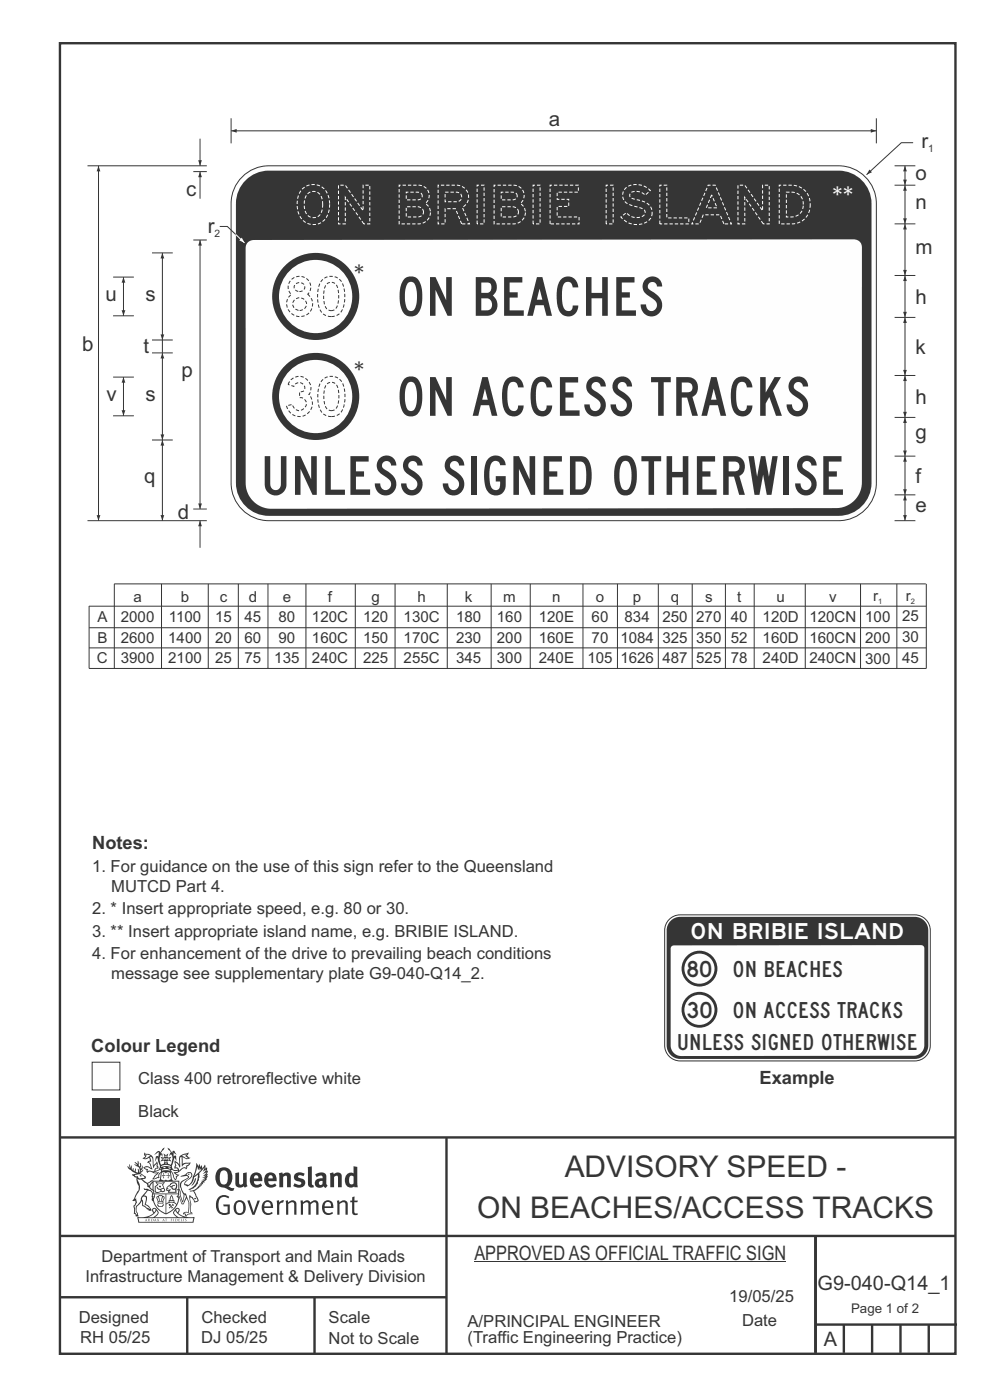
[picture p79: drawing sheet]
<svg xmlns="http://www.w3.org/2000/svg" width="210mm" height="297mm" viewBox="0 0 210 297" stroke-linecap="round" stroke-linejoin="round" font-family="sans-serif">
<defs><g id="words">
<text font-size="11.4" fill="#fefefe" x="62.2" y="47.5">ON BRIBIE ISLAND</text>
<g font-size="11.4" fill="#373435">
<text x="84" y="67">ON BEACHES</text>
<text x="84" y="88.2">ON ACCESS TRACKS</text>
<text x="55.2" y="105">UNLESS SIGNED OTHERWISE</text>
</g>
<g font-size="8.2" fill="#373435">
<text x="60.8" y="67">80</text>
<text x="60.7" y="88.2">30</text>
</g>
<g font-size="6.3" fill="#373435">
<text x="119.8" y="249.8">ADVISORY SPEED -</text>
<text x="101.2" y="258.3">ON BEACHES/ACCESS TRACKS</text>
</g>
<text font-size="5.4" fill="#fefefe" x="176.5" y="43.4">**</text>
<g font-size="5.4" fill="#373435">
<text x="75.1" y="60.1">*</text>
<text x="75.1" y="80.7">*</text>
</g>
<text font-size="4.7" fill="#fefefe" x="146.4" y="199.1">ON BRIBIE ISLAND</text>
<g font-size="4.7" fill="#373435">
<text x="155.4" y="207.2">ON BEACHES</text>
<text x="155.4" y="215.9">ON ACCESS TRACKS</text>
<text x="143.5" y="222.8">UNLESS SIGNED OTHERWISE</text>
</g>
<g font-size="4.3" fill="#373435">
<text x="116.4" y="26.7">a</text>
<text x="195.4" y="31.4">r</text>
<text x="39.5" y="41.5">c</text>
<text x="194.2" y="38.2">o</text>
<text x="194.2" y="44.4">n</text>
<text x="44.1" y="49.4">r</text>
<text x="194.2" y="54">m</text>
<text x="22.4" y="63.8">u</text>
<text x="30.9" y="63.8">s</text>
<text x="194.2" y="64.5">h</text>
<text x="17.4" y="74.4">b</text>
<text x="30.4" y="74.9">t</text>
<text x="194.2" y="75.1">k</text>
<text x="38.5" y="80">p</text>
<text x="22.6" y="85">v</text>
<text x="30.9" y="85.1">s</text>
<text x="194.2" y="85.7">h</text>
<text x="194.2" y="93.2">g</text>
<text x="30.6" y="102.4">q</text>
<text x="194.2" y="102.5">f</text>
<text x="37.7" y="110.1">d</text>
<text x="194.2" y="108.7">e</text>
</g>
<g font-size="4.2" fill="#373435">
<text x="100.6" y="267.2">APPROVED AS OFFICIAL TRAFFIC SIGN</text>
<text x="173.4" y="273.7">G9-040-Q14_1</text>
<text x="174.7" y="285.5">A</text>
</g>
<g font-size="3.9" fill="#373435">
<text x="19.5" y="180.1">Notes:</text>
<text x="19.4" y="223.1">Colour Legend</text>
<text x="161.1" y="230">Example</text>
</g>
<g font-size="3.5" fill="#373435">
<text x="19.5" y="184.9">1. For guidance on the use of this sign refer to the Queensland</text>
<text x="23.6" y="189.3">MUTCD Part 4.</text>
<text x="19.5" y="194">2. * Insert appropriate speed, e.g. 80 or 30.</text>
<text x="19.5" y="198.7">3. ** Insert appropriate island name, e.g. BRIBIE ISLAND.</text>
<text x="19.5" y="203.4">4. For enhancement of the drive to prevailing beach conditions</text>
<text x="23.6" y="207.8">message see supplementary plate G9-040-Q14_2.</text>
<text x="29.3" y="229.9">Class 400 retroreflective white</text>
<text x="29.3" y="237">Black</text>
<text x="21.5" y="267.8">Department of Transport and Main Roads</text>
<text x="18.1" y="271.9">Infrastructure Management &amp; Delivery Division</text>
<text x="16.7" y="280.6">Designed</text>
<text x="42.7" y="280.6">Checked</text>
<text x="69.7" y="280.6">Scale</text>
<text x="99.2" y="281.5">A/PRINCIPAL ENGINEER</text>
<text x="154.7" y="276.2">19/05/25</text>
<text x="157.4" y="281.2">Date</text>
<text x="17" y="284.8">RH 05/25</text>
<text x="42.7" y="284.8">DJ 05/25</text>
<text x="69.7" y="285.2">Not to Scale</text>
<text x="99.2" y="285">(Traffic Engineering Practice)</text>
</g>
<g font-size="3.4" fill="#373435">
<text x="145.8" y="207.2">80</text>
<text x="145.8" y="215.9">30</text>
</g>
<g font-size="3.2" fill="#373435">
<text x="28.3" y="127.7">a</text>
<text x="38.4" y="127.7">b</text>
<text x="46.6" y="127.7">c</text>
<text x="52.8" y="127.7">d</text>
<text x="60" y="127.7">e</text>
<text x="69.6" y="127.7">f</text>
<text x="78.8" y="127.7">g</text>
<text x="88.6" y="127.7">h</text>
<text x="98.6" y="127.7">k</text>
<text x="106.7" y="127.7">m</text>
<text x="117.1" y="127.7">n</text>
<text x="126.4" y="127.7">o</text>
<text x="134.3" y="127.7">p</text>
<text x="142.3" y="127.7">q</text>
<text x="149.5" y="127.7">s</text>
<text x="156.3" y="127.7">t</text>
<text x="164.7" y="127.7">u</text>
<text x="175.9" y="127.7">v</text>
<text x="183.5" y="131.9">100</text>
<text x="185.2" y="127.4">r</text>
<text x="191.4" y="131.8">25</text>
<text x="192.2" y="127.4">r</text>
<text x="20.6" y="132">A</text>
<text x="20.6" y="136.3">B</text>
<text x="25.6" y="132">2000</text>
<text x="25.6" y="136.3">2600</text>
<text x="35.7" y="136.3">1400</text>
<text x="35.8" y="132">1100</text>
<text x="45.6" y="132">15</text>
<text x="45.6" y="136.3">20</text>
<text x="51.9" y="132">45</text>
<text x="51.9" y="136.3">60</text>
<text x="59.1" y="132">80</text>
<text x="59.1" y="136.3">90</text>
<text x="66.2" y="132">120C</text>
<text x="66.2" y="136.3">160C</text>
<text x="77" y="132">120</text>
<text x="77" y="136.3">150</text>
<text x="85.6" y="132">130C</text>
<text x="85.6" y="136.3">170C</text>
<text x="96.8" y="132">180</text>
<text x="96.8" y="136.3">230</text>
<text x="105.4" y="132">160</text>
<text x="105.4" y="136.3">200</text>
<text x="114.3" y="132">120E</text>
<text x="114.3" y="136.3">160E</text>
<text x="125.5" y="132">60</text>
<text x="125.5" y="136.3">70</text>
<text x="131.6" y="136.3">1084</text>
<text x="132.5" y="132">834</text>
<text x="140.5" y="132">250</text>
<text x="140.5" y="136.3">325</text>
<text x="147.7" y="132">270</text>
<text x="147.7" y="136.3">350</text>
<text x="155" y="132">40</text>
<text x="155" y="136.3">52</text>
<text x="161.8" y="132">120D</text>
<text x="161.8" y="136.3">160D</text>
<text x="171.7" y="132">120CN</text>
<text x="171.7" y="136.3">160CN</text>
<text x="183.5" y="136.4">200</text>
<text x="191.4" y="136.3">30</text>
<text x="20.6" y="140.6">C</text>
<text x="25.6" y="140.6">3900</text>
<text x="35.7" y="140.6">2100</text>
<text x="45.6" y="140.6">25</text>
<text x="51.9" y="140.6">75</text>
<text x="58.2" y="140.6">135</text>
<text x="66.2" y="140.6">240C</text>
<text x="77" y="140.6">225</text>
<text x="85.6" y="140.6">255C</text>
<text x="96.8" y="140.6">345</text>
<text x="105.4" y="140.6">300</text>
<text x="114.3" y="140.6">240E</text>
<text x="124.6" y="140.6">105</text>
<text x="131.6" y="140.6">1626</text>
<text x="140.5" y="140.6">487</text>
<text x="147.7" y="140.6">525</text>
<text x="155" y="140.6">78</text>
<text x="161.8" y="140.6">240D</text>
<text x="171.7" y="140.6">240CN</text>
<text x="183.5" y="140.8">300</text>
<text x="191.4" y="140.7">45</text>
</g>
<text font-size="2.8" fill="#373435" x="180.5" y="278.6">Page 1 of 2</text>
<g font-size="2.2" fill="#373435">
<text x="196.9" y="32.3">1</text>
<text x="45.5" y="50.3">2</text>
</g>
<g font-size="1.6" fill="#373435">
<text x="186.3" y="128.1">1</text>
<text x="193.2" y="128">2</text>
</g>
</g></defs>
<path d="M12.7 9.2h190v278h-190z" fill="none" stroke="#373435" stroke-width=".51"/>
<path d="M19.5 232.8h5.9v5.9h-5.9z" fill-rule="evenodd" fill="#373435"/>
<path d="M19.5 225.3h5.9v5.9h-5.9z" fill-rule="evenodd" fill="#fefefe" stroke="#373435" stroke-width=".21"/>
<path d="M12.7 241.3h190M94.7 241.4v45.8M12.7 275.2h82M12.7 262.2h190.1M39.7 275.2v12M66.7 275.2v12M173 262.1v24.8M173 281h30M179 281v6M185 281v6M191 281v6M197 281v6" fill="none" stroke="#373435" stroke-width=".51"/>
<path d="M100.6 267.7h66.2" fill="none" stroke="#373435" stroke-width=".21"/>
<g fill="#373435">
<path d="M47 248.4a2.55 2.55 0 0 0 0 2.7l.3 .2a.81 .81 0 0 0 1-1v-.5a1.04 1.04 0 0 0-1.1-1.5zM46.3 248.1a1.82 1.82 0 0 1 2.1-.3 1.82 1.82 0 0 1 .9 1.9 2.29 2.29 0 0 1-.8 2l.7 .3h.5l-.2 .6a2.87 2.87 0 0 1-2-.7 2.12 2.12 0 0 1-1.7-3.1z" fill-rule="evenodd"/>
<path d="M49.9 248.8l.8-.1v2a.46 .46 0 0 0 .2 .6 .46 .46 0 0 0 .7-.3v-2.1l.7-.2v2.3l.2 .6-.6 .3-.2-.3a1.02 1.02 0 0 1-1.2 .3 1.02 1.02 0 0 1-.6-1.1z" fill-rule="evenodd"/>
<path d="M54 249.5l-.1 .5h.9a.49 .49 0 0 0-.2-.6 .49 .49 0 0 0-.6 .1zM53.4 249.1a1.34 1.34 0 0 1 1.6-.2 1.34 1.34 0 0 1 .6 1.5v.2h-1.7a.77 .77 0 0 0 .5 .8 .77 .77 0 0 0 .9-.4l.3 .5a1.59 1.59 0 0 1-2.1 .1 1.59 1.59 0 0 1-.4-2z" fill-rule="evenodd"/>
<path d="M57 249.5l-.1 .5h.9a.49 .49 0 0 0-.2-.6 .49 .49 0 0 0-.6 .1zM56.4 249.1a1.34 1.34 0 0 1 1.6-.2 1.34 1.34 0 0 1 .7 1.5v.2h-1.8a.77 .77 0 0 0 .5 .8 .77 .77 0 0 0 .9-.4l.3 .5a1.59 1.59 0 0 1-2 .1 1.59 1.59 0 0 1-.5-2z" fill-rule="evenodd"/>
<path d="M59.1 248.9l.8-.2 .1 .4a.95 .95 0 0 1 1-.4 .95 .95 0 0 1 .7 .9v2.2h-.8v-2.2a.46 .46 0 0 0-.8 .1v2.1h-.8z" fill-rule="evenodd"/>
<path d="M62.5 249.1a1.75 1.75 0 0 1 2.1-.1l-.2 .5-.6-.2a.43 .43 0 0 0-.6 .3l.4 .3a1.04 1.04 0 0 1 1.2 1.1 1.04 1.04 0 0 1-1.4 .9l-1.2-.3 .3-.6 1 .3 .4-.3a.88 .88 0 0 0-1-.5l-.4-.3-.1-.3z" fill-rule="evenodd"/>
<path d="M65.3 247.6l.8-.2 .1 3.8 .3 .2 .1 .4a.88 .88 0 0 1-1 0 .88 .88 0 0 1-.3-1z" fill-rule="evenodd"/>
<path d="M67.8 250.6a.43 .43 0 0 0-.1 .7 .43 .43 0 0 0 .7-.1v-.7zM66.8 249.1a1.7 1.7 0 0 1 2.4 .1v1.9l.3 .4-.4 .5-.5-.4a1.03 1.03 0 0 1-1.7-.1 1.03 1.03 0 0 1 .8-1.5l.7-.1v-.3a.8 .8 0 0 0-1.2 .1z" fill-rule="evenodd"/>
<path d="M69.9 248.9l.8-.2 .1 .4a.95 .95 0 0 1 1-.4 .95 .95 0 0 1 .7 .9v2.2h-.8v-2.2a.46 .46 0 0 0-.8 .1v2.1h-.8z" fill-rule="evenodd"/>
<path d="M74.3 249.4a1.48 1.48 0 0 0 0 1.8h.5l.2-.2v-1.4l-.3-.2zM75 247.4l.8 .1 .1 4.3h-.7l-.1-.1a1.26 1.26 0 0 1-1.4 0 1.26 1.26 0 0 1-.6-1.3 1.29 1.29 0 0 1 .5-1.4 1.29 1.29 0 0 1 1.4-.1z" fill-rule="evenodd"/>
<path d="M46.4 253.9a1.72 1.72 0 0 1 2.2 0l-.2 .3a1.24 1.24 0 0 0-1.4-.2 1.24 1.24 0 0 0-.7 1.4 1.49 1.49 0 0 0 1.3 1.9l.7-.1v-1.3h-.9l-.1-.4h1.4v1.9a1.93 1.93 0 0 1-2.2 0 1.93 1.93 0 0 1-.7-2.2l.2-.8z" fill-rule="evenodd"/>
<path d="M50.4 255.1a1.65 1.65 0 0 0 .2 2.2 .99 .99 0 0 0 1-1.4 .78 .78 0 0 0-.4-.8 .78 .78 0 0 0-.8 0zM50 254.9a1.33 1.33 0 0 1 1.6-.1 1.33 1.33 0 0 1 .5 1.4 1.31 1.31 0 0 1-1.3 1.5 1.31 1.31 0 0 1-1.3-1.5l.1-.6z" fill-rule="evenodd"/>
<path d="M52.5 254.7l.4-.1 .9 2.6 .8-2.5h.5l-1.1 3h-.5z" fill-rule="evenodd"/>
<path d="M56.2 255.2l-.1 .7h1.3a.7 .7 0 0 0-.3-.8 .7 .7 0 0 0-.9 .1zM55.9 255a1.22 1.22 0 0 1 1.5-.2 1.22 1.22 0 0 1 .5 1.5h-1.8a.93 .93 0 0 0 .4 1 .93 .93 0 0 0 1.2-.2l.1 .3a1.43 1.43 0 0 1-1.7 .1 1.43 1.43 0 0 1-.6-1.7z" fill-rule="evenodd"/>
<path d="M58.7 254.7l.4-.1 .1 .5 .4-.4 .6-.1-.2 .5a.66 .66 0 0 0-.8 .7v1.9h-.4z" fill-rule="evenodd"/>
<path d="M60.6 254.7l.4-.1 .1 .5a.94 .94 0 0 1 1-.5 .94 .94 0 0 1 .8 .8v2.3h-.5l-.1-2.6a.81 .81 0 0 0-1.2 .3v2.3h-.4z" fill-rule="evenodd"/>
<path d="M63.7 254.7l.5-.1 .1 .4 .4-.3a.78 .78 0 0 1 1.1 .4 .9 .9 0 0 1 1-.5 .9 .9 0 0 1 .8 .8v2.3h-.5l-.1-2.5a.67 .67 0 0 0-1.1 .3v2.2h-.5v-2.4l-.4-.3-.7 .4v2.3h-.5z" fill-rule="evenodd"/>
<path d="M69 255.2l-.2 .7h1.4a.7 .7 0 0 0-.3-.8 .7 .7 0 0 0-.9 .1zM68.7 255a1.22 1.22 0 0 1 1.5-.2 1.22 1.22 0 0 1 .5 1.5h-1.9a.93 .93 0 0 0 .5 1 .93 .93 0 0 0 1.2-.2l.1 .3a1.44 1.44 0 0 1-1.7 .1 1.44 1.44 0 0 1-.6-1.7z" fill-rule="evenodd"/>
<path d="M71.4 254.7l.5-.1 .1 .5a.94 .94 0 0 1 1-.5 .94 .94 0 0 1 .8 .8v2.3h-.5l-.1-2.6a.81 .81 0 0 0-1.2 .3v2.3h-.4z" fill-rule="evenodd"/>
<path d="M74.7 253.9l.5-.1v.9h.7l-.1 .3h-.7l.1 2.2 .1 .2 .5-.1 .1 .3a.75 .75 0 0 1-1.2-.5v-2.1h-.4v-.3h.4z" fill-rule="evenodd"/>
<path d="M30.8 244.9l1.1 .3-.9 .5h-.4l.5-.5zM31.8 245.4h.2a2.44 2.44 0 0 1 .4 1.9l.1 .5 .7-1-.1 .6 .3 .3a.57 .57 0 0 0-.6 .7l-1-.1-.5 .2 .2-.5-.8-.3 .6-.1 1 .5 .1-.1-.6-1.3-.2-.2 .5-.1zM30.7 244.4l-.2 .5 .3 .3-.6 .5a1.04 1.04 0 0 0 1.4-.2l.2 .7-.4 .1-.2 .4a.94 .94 0 0 1 .9 1.1l-.2-.1a1.16 1.16 0 0 0-1.5-.1l.3 .4 .4 .2 .1 .5 .2 .1 .1-.2a.94 .94 0 0 1 1.1 .2l.8 .1-1.2 1.2a1.13 1.13 0 0 0 1.2-.2l.4-.1-.1-.4 .5-.8a.83 .83 0 0 0-.6 1.1l-.3-.1-.7 .4 1.1-1.4-.5 .1-.5-.1 1.3-.5-.1-.1-.9 .4v-.4l.2-.1 .3 .1 .1-.3-.2-.4v-.6l-.2-.4-.6 1v-.7a1.42 1.42 0 0 0-1.7-1.9z" fill-rule="evenodd"/>
<path d="M38.5 245.2l.5-.2 .7-.2-.6 .4 .8 .5h-.3zM38.3 245.5l.2-.1 .1 2a1.69 1.69 0 0 1 1.6-.6l-.8 .5 .1 .5a1.1 1.1 0 0 0-1.5 .6l-.1-.5-.2-.2h-.5l.2-.4-.2-.7a1.42 1.42 0 0 1 .8 1.1l.2-.1zM37.1 246.2l.1 1-.2 .3v.4h.6l.1 .2a.96 .96 0 0 1-1.1-.1l-.1 .1a1.06 1.06 0 0 0 1.3 .2v.1a.72 .72 0 0 1-1 .2l.3 .5 .6 .2-.4 .1-.1 .7-.3-.3-.3-1.1-.4-.4 .4 .8a1.54 1.54 0 0 0 .7 1.3l.1-.3a.58 .58 0 0 1 .5-.8l.1-.2-.3 .1-.4-.3 .9-.5a.93 .93 0 0 1 1.1-.5l.1 .1 .2-.1 .1-.5a.99 .99 0 0 0 .7-.8l-1.3 .1-.3 .2-.1-1.4 .9 .4 .9-.3h-.4l-.5-.4 .4-.7-.6 .2a1.46 1.46 0 0 0-1.4 2.1v.3l-.2-.4z" fill-rule="evenodd"/>
<path d="M35.6 248.9l.2 .1-.1 .3 .4 .1h-.4v.6l-.1-.6-.3-.1h.3z" fill-rule="evenodd"/>
<path d="M34.6 248.9l.2 .1v.3h.3l-.3 .1-.1 .6v-.6h-.4l.4-.1z" fill-rule="evenodd"/>
<path d="M34.3 248.8a.57 .57 0 0 1 .9 .2 .57 .57 0 0 1 .9-.2l.2 1.4h-.2a.57 .57 0 0 1-.9 0 .69 .69 0 0 1-1.1 0zM34.2 248.1l-.3 2.1-.2 .4h2.9l-.1-.4-.3-2.1h-.2v.2l-.8-.1-.9 .1 .1-.2z" fill-rule="evenodd"/>
<path d="M34.2 252.4a.3 .3 0 0 0 .6 0 .3 .3 0 0 0-.6 0zM33.3 250.9l.3 .3-.3 .4a.79 .79 0 0 0 0 1.3l.8-.3-.1-.2a.55 .55 0 0 1-.7-.6l.1-.1 .1 .3 .4 .2 .8-.2-.4-.7 .4-.4-.7 .2zM33 250.7l1.1 .2 .9-.2-.4 .6 .4 1.2a.56 .56 0 0 1-.8 .3l-.2 .1a.73 .73 0 0 1-.9 .1 .73 .73 0 0 1-.3-1v-.4l.5-.4z" fill-rule="evenodd"/>
<path d="M35.6 251.8l.7-.4a.58 .58 0 0 1 1-.1 .58 .58 0 0 1-.5 .9l-.2-.3a.43 .43 0 0 1 .6-.4 .57 .57 0 0 0-.8 .1h-.2l-.3 .1 .4 .2a.55 .55 0 0 0 .9 .4v.5h-1.3l.3-.4-.1-.2-.6 .2 .2-.3-.2-.1zM35.4 251.8l-.1 .2a.39 .39 0 0 0 .2 .6l.3-.1-.2 .5h1.9l-.1-.8a.86 .86 0 0 0-.1-1.3 .86 .86 0 0 0-1.3 .4z" fill-rule="evenodd"/>
<path d="M36 254.8h.8v.2h-.8zM36.4 253.7l.2 .9h-.4zM36.4 253.5l-.3 .5-.1 .6h-.2v.4l-.7 .4 .1 .1a1.48 1.48 0 0 1 2.2 .1l.2-.1-.6-.5v-.4h-.2l-.1-.6z" fill-rule="evenodd"/>
<path d="M35.8 255.4h.4l.1 .4 .3-.2-.2-.2a.38 .38 0 0 1 .5 .5l-.2-.2-.3 .2 .3 .2-.3 .3-.1-.4-.4 .3-.1-.1 .4-.3-.2-.2-.1 .2z" fill-rule="evenodd"/>
<path d="M34.5 254h.2v.2l-.2 .6h-.2zM33.6 255.3h.9v.2a.55 .55 0 0 1-.8 .3v-.1l-.2-.1zM33.4 254h.2l.2 .8h-.2zM33.6 255l.8-.1 .1 .2h-.8zM33.8 253.7h.5l-.2 1.1h-.1zM33.3 253.8l-.1 .3 .3 1.1a.48 .48 0 0 0-.1 .5 .48 .48 0 0 0 .5 .3h.5a.49 .49 0 0 0 .2-.8l.3-1.1-.1-.3a1.42 1.42 0 0 0-1.5 0z" fill-rule="evenodd"/>
<path d="M33.6 251.5l.5 .1 .1 .3-.4-.1z" fill-rule="evenodd"/>
<path d="M41.3 250l.3-.1-.2 .8-.6 .8h-.2l.5-.7z" fill-rule="evenodd"/>
<path d="M39.7 249l.3-.2 .5 .2a.88 .88 0 0 1-.6 1.1 1.22 1.22 0 0 0-.8 1.3l.5 .2a.72 .72 0 0 0 .9-.4l.5-.8 .2-.7 .8-.5v.2a2.85 2.85 0 0 1-2 2.9l.1 .1a2.13 2.13 0 0 0 1.9-1.5l-.1-.3a2.01 2.01 0 0 0 .3-1.7l1.2-1.3-.4 1 .7-.5-.7 1 .8-.4-.8 .8 .7-.2-.9 .6 .8-.1-.8 .4h.7l-.8 .3 .3 .2h-.4l.2 .3h-.4l.2 .3h-.4l.1 .2h-.1a2.16 2.16 0 0 1-2 1.1l.1 .2 .4-.1a.76 .76 0 0 1 .7 .8l.5 1.2-.6 .1a1.45 1.45 0 0 0-1.2-1.2l.3 1.7-.1 1.9 .4 .2a1.07 1.07 0 0 0-1.2 .5v-.3l-.5-.2a.87 .87 0 0 1 1-.1l.1-.8a4.4 4.4 0 0 0-.6-3l-.1-.3h-.2a2.16 2.16 0 0 1-.7-2.2l.3-.4 1.2-.7a.55 .55 0 0 0-.4-.8zM37.8 252.4a.76 .76 0 0 1 .3 1l.6 1.6 .4-1.6 .2 .1a.61 .61 0 0 1-.1 .9l-.3 .8-.2 .1-.7-1.6-.3 .1a1.18 1.18 0 0 0 .1-1.4zM41.8 247.5l.2 .7 .3-.5v.6l.4-.5a1.9 1.9 0 0 1-1.2 1.4l-.3 .3zM38.2 249.5l1.4-.1 .2 .1v.4l-.5 .2a1.26 1.26 0 0 0-.9 1.9l.1 .7a1.84 1.84 0 0 1 .2 2l-.4-1.3a.96 .96 0 0 0-.4-1.2l-.4 .2a.78 .78 0 0 1 0 1.3l.1 .3h.4l.4 1.1a.38 .38 0 0 0 .2 .4 .38 .38 0 0 0 .4-.1l.6-1.2a2.94 2.94 0 0 1 .3 2.5v.4h-.8l-.3 .3v.3l.4-.1 .1 .4 .2 .1a1.02 1.02 0 0 1 1.3-.5l-.1-.4-.3-.1 .2-1.8-.3-1.3h.1a1.14 1.14 0 0 1 .7 1 .63 .63 0 0 0 .9-.2 .63 .63 0 0 0-.2-.9l-.6-1.3 .9-.5 .2-.4h.2v-.2h.3l-.1-.3h.4l-.1-.3 .5-.1-.2-.2 .5-.4 .1-.2h-.2l.4-.5h-.3l.3-.5-.4 .1 .4-.5v-.3l-.3 .1 .1-.6v-.2l-.4 .3-.1-.9-.5 .9-.2-.8-.2 .5-.3-.7-.1 .6-.5-.8-.1 1.4-.7 1.8a1.81 1.81 0 0 1-.9 1.5l-.6-.2a1.75 1.75 0 0 1 1.1-1.3 .75 .75 0 0 0 .1-1.2 .75 .75 0 0 0-1.2 .4z" fill-rule="evenodd"/>
<path d="M41.2 254.1h.3l.1 .2-.3 .1z" fill-rule="evenodd"/>
<path d="M29.4 258.4h11.6l-.2 .8h-11.3zM31.3 258.2l.5-.2a2.48 2.48 0 0 0 1.4-1.2l.2 .5-.5 .6-.4 .3zM32.5 256.6l.3-.2 .2 .1-.3 .6zM37.2 256.8a2.65 2.65 0 0 0 1.8 1.4h-1.1l-.5-.3-.5-.6zM37.4 256.5l.2-.1 .3 .2-.3 .5zM29.2 258.2l.1 1.2h11.7l.3-1.1-.2-.1a4.1 4.1 0 0 1-3.3-.9l.3-.4-.1-.6a1.06 1.06 0 0 0-1.3 1l.2 .4 .6 .5h-4.7l.3-.2a.84 .84 0 0 0 .6-.7 .84 .84 0 0 0-.5-.8l-.3-.2h-.5l-.1 .6 .3 .4a4.2 4.2 0 0 1-3.4 .9z" fill-rule="evenodd"/>
<path d="M31 258.7l.1 .2h-.2zM31 258.5l-.3 .5 .4-.1 .2 .1z" fill-rule="evenodd"/>
<path d="M31.3 258.5h.2v.5a.25 .25 0 0 0 .3-.2 .25 .25 0 0 0-.1-.2h.1a.29 .29 0 0 1 0 .4 .29 .29 0 0 1-.4 0 .29 .29 0 0 1 0-.4z" fill-rule="evenodd"/>
<path d="M32.2 258.6a.22 .22 0 0 1 .3 .2 .22 .22 0 0 1-.3 .2zM32 258.5v.5a.33 .33 0 0 0 .5 0 .33 .33 0 0 0 0-.4 .33 .33 0 0 0-.5-.1z" fill-rule="evenodd"/>
<path d="M32.9 258.7l.1 .2h-.2zM32.9 258.5l-.2 .5 .3-.1 .2 .1z" fill-rule="evenodd"/>
<path d="M33.3 258.5h.2v.2l.3-.2-.2 .3 .2 .2-.3-.2-.1 .2h-.1l.2-.2z" fill-rule="evenodd"/>
<path d="M34.7 258.7l.1 .2h-.2zM34.7 258.5l-.3 .5 .4-.1 .2 .1z" fill-rule="evenodd"/>
<path d="M35 258.5h.4l-.1 .1v.4h-.2l.1-.4z" fill-rule="evenodd"/>
<path d="M36.2 258.5h.3l-.2 .1v.2l.2-.1-.2 .1 .1 .2h-.2z" fill-rule="evenodd"/>
<path d="M36.7 258.5h.2v.5h-.2z" fill-rule="evenodd"/>
<path d="M37.3 258.6a.22 .22 0 0 1 .3 .2 .22 .22 0 0 1-.3 .2zM37.1 258.5v.5a.33 .33 0 0 0 .5 0 .33 .33 0 0 0 0-.4 .33 .33 0 0 0-.5-.1z" fill-rule="evenodd"/>
<path d="M37.8 258.5h.3l-.1 .1v.2l.1-.1-.1 .1v.2h.1h-.3z" fill-rule="evenodd"/>
<path d="M38.4 258.5h.2l-.1 .5h.2h-.3z" fill-rule="evenodd"/>
<path d="M38.9 258.5h.2v.5h-.2z" fill-rule="evenodd"/>
<path d="M39.3 258.6l.2-.1-.2 .1 .2 .3-.1 .1h-.1v-.1h.2z" fill-rule="evenodd"/>
<path d="M34.2 247.4a1.51 1.51 0 0 1 2 .2 2.67 2.67 0 0 0-2.1 0zM35.7 247.6l.4 .1 .1 .3-.4-.2zM34.6 247.6h.4l.2 .2h-.4zM34 247.8l.3 .2h-.3zM34.9 246.9l.3-.2 .2 .2zM34.9 245.6h.2v.4h-.2zM35 245.1l.2 .1 .2-.1-.1 .3h-.2zM35.1 246.3h.2l.1 .4-.2-.2-.2 .2zM35.3 245.6h.2v.4h-.2zM34.4 245.7h.3l.1 .3-.4 .1 .2-.2zM35.7 245.7h.3l-.2 .2 .2 .2-.4-.1zM32.7 244.9l1-.5-.1 1-.2-.2-.4 .2-.2 1 .5-.9 .2 .8a1.84 1.84 0 0 1 .3 1.8l.4 .1a2.48 2.48 0 0 1 2.2 0l.2-.2-.2-.7 .7-1.8 .4 .7-.2-1.1h-.2l-.2 .3v-.9l.6 .4-.6-.8-.3 .1-.1 .4-.5-.9-.5-.3 .2 .5 .5 .5-.4 .8 .4-.4a2.06 2.06 0 0 1 0 2.3l-.5-.2-.2-.6 .1-.1 .8 .2-.4-.5 .4-.5-.7 .2-.2-.2 .2-.7-.5 .3-.5-.3 .2 .7-.2 .2-.7-.2 .4 .5-.4 .5 .7-.2 .2 .1-.2 .6-.5 .2a2.02 2.02 0 0 1 0-2.2l.3 .5-.1-.7-.3-.1 .8-1.2-.5 .3-.4 .8-.2-.3a.8 .8 0 0 0-.8 .5z" fill-rule="evenodd"/>
<path d="M29.2 250.1l.3 .1a.61 .61 0 0 1 .8 .4l.3 .2a.8 .8 0 0 1 .6 1l.4 .1 .5 .5a1 1 0 0 1 .5 1.1l-.1 .6v-.4h-.1a.96 .96 0 0 0-.8-1.3l-.3-.2h-.6l-.1-.1-.1 .1 .1 .2h.5l-1.1 1.4-.2 .9-.4 .7a1.33 1.33 0 0 0-.5 1.8l.2 .5a1.26 1.26 0 0 1-.5-1.5l-.1-.3a1.56 1.56 0 0 0 .4-1.7l-.3 .2 .2-.6a3.2 3.2 0 0 0 .7-2.9zM30.4 253.8l.4 .1a2.06 2.06 0 0 1-.1 1.6l.7 .5 .4 .4-.6-.1-.8-.6-.1-.9a.51 .51 0 0 1 .1-1zM28.6 249.3a1.52 1.52 0 0 1 2.1 .5l-1.1 .2-.2-.1-.2-.5-.4 .1zM27.5 246.9v.9l-.3-.4h-.2a3.1 3.1 0 0 0 2 1.6l-1 .1 .5 .6 .5 .1v1.1a1.84 1.84 0 0 1-.2 2.5l-.4 .9-.4 .4 .3 .1 .4-.1 .1 .4-.2 .5-.3 .2 .1 1.7 .2-.1 .2 .6h.2h.4l-.1-.5a1.3 1.3 0 0 1-.1-1.7l.8-1 .2 1 .6 .3 .4 .5 .2-.1 .2 .3h.5a1.85 1.85 0 0 0-1.2-1.4l.1-.3a1.39 1.39 0 0 0 0-1.4l-.5-.1 .5-.6a.66 .66 0 0 1 .9-.3 .66 .66 0 0 1 .3 .9l-.1 .4 .2-.1v.1l-.1 .4 .1 .5 .2-.3a2.24 2.24 0 0 0 .1-2.2 .73 .73 0 0 1-.7-.7 .73 .73 0 0 1 .6-.7v-.3a.94 .94 0 0 0-.9 .9 .48 .48 0 0 1-.1-.6 .48 .48 0 0 1 .5-.3l.5-.2a.51 .51 0 0 0-.8 .2l-.5 .2-1-.8 .6-.1 .1-.4-1.1-.7 .5-.5v-.3l-.5 .4 .1-.2a.69 .69 0 0 0 .2-1.1v.5l-.2 .3v-1.1l-.3-.2 .1 .5-.1 .3-.4-1.3v.7l-.7-.4 .6 .7-.6-.2 .2 .3a1 1 0 0 1 .8 1.4l-.2-.8v.8l-.5-.1-.1-.8-.2 .7-.2-.2v-.5l-.2 .4-.2-.3 .1-.7-.2 .6z" fill-rule="evenodd"/>
<path d="M29.5 249.4l.3-.2 .3 .3z" fill-rule="evenodd"/>
<path d="M32.4 250.5h5.6v2l-.2-.1v-1.7h-5.2v2.5h5.2v-.8l.1 .2-.1 1.1v-.4h-2.5v4.1a4.1 4.1 0 0 0 2.6-3.6l.1-.1a4 4 0 0 1-2.8 3.9 4.2 4.2 0 0 1-2.8-4.7l.1 1.2 .1-.1a3.8 3.8 0 0 0 2.5 3.4v-4.1h-2.5l-.2-.8z" fill-rule="evenodd"/>
<circle cx="40" cy="249.1" r=".17"/>
</g>
<path d="M141.9 195a3.3 3.3 0 0 1 2.4-.9h49.7a3.3 3.3 0 0 1 3.3 3.3v24.4a3.3 3.3 0 0 1-3.3 3.3h-49.7a3.3 3.3 0 0 1-3.3-3.3v-24.4a3.3 3.3 0 0 1 .9-2.4z" fill-rule="evenodd" fill="#fefefe" stroke="#373435" stroke-width=".21"/>
<path d="M142 195.6a2.87 2.87 0 0 1 2.3-1.1h49.7a2.88 2.88 0 0 1 2.9 2.9v24.4a2.88 2.88 0 0 1-2.9 2.8h-49.7a2.88 2.88 0 0 1-2.9-2.8v-24.4l.1-.7z" fill-rule="evenodd" fill="#373435"/>
<path d="M142.8 195.9l.9-.5 .6-.1h49.7a2.03 2.03 0 0 1 2 2.1v24.4a2.03 2.03 0 0 1-2 2h-49.7a2.03 2.03 0 0 1-2.1-2v-24.4l.1-.6z" fill-rule="evenodd" fill="#373435" stroke="#373435" stroke-width=".21"/>
<path d="M142.4 200.8l.6-.3h52.6l.3 .3 .2 .4v20.5a2.26 2.26 0 0 1-2.3 2.3h-49.3a2.26 2.26 0 0 1-2.3-2.2v-20.5z" fill-rule="evenodd" fill="#fefefe"/>
<g fill="#373435">
<path d="M144.6 205.5a3.8 3.8 0 0 0 7.6 0 3.8 3.8 0 0 0-7.6 0zM145.2 205.5a3.2 3.2 0 0 0 6.4 0 3.2 3.2 0 0 0-6.4 0z" fill-rule="evenodd"/>
<path d="M144.6 214.2a3.8 3.8 0 0 0 7.6 0 3.8 3.8 0 0 0-7.6 0zM145.2 214.2a3.2 3.2 0 0 0 6.4 0 3.2 3.2 0 0 0-6.4 0z" fill-rule="evenodd"/>
</g>
<g fill="none" stroke="#373435" stroke-width=".21">
<path d="M18.9 137.4h177.6M18.9 128.6h177.6M18.9 133.2h177.6M34.3 123.9v17.9M44.2 123.9v17.9M50.6 123.9v17.9M56.8 123.9v17.9M64.9 123.9v17.9M75.4 123.9v17.9M83.8 123.9v17.9M94.9 123.9v17.9M104.2 123.9v17.9"/>
<path d="M112.5 123.9v17.9M123.6 123.9v17.9M131 123.9v17.9M139.6 123.9v17.9M146.8 123.9v17.9M153.9 123.9v17.9M160 123.9v17.9M170.8 123.9v17.9M182.5 123.9v17.9M190.2 123.9v17.9M196.4 123.9h-172.2v17.9M196.5 123.9v17.9h-177.6v-13.3"/>
</g>
<path d="M51.4 37.5a8 8 0 0 1 5.6-2.3h120.9a8 8 0 0 1 8 8v59.3a8 8 0 0 1-8 8h-120.9a8 8 0 0 1-8-8v-59.3a8 8 0 0 1 2.4-5.7z" fill-rule="evenodd" fill="#fefefe" stroke="#373435" stroke-width=".21"/>
<path d="M52.4 37.9a6.9 6.9 0 0 1 4.6-1.7h120.9a7 7 0 0 1 7 7v59.3a7 7 0 0 1-7 6.9h-120.9a7 7 0 0 1-7-6.9v-59.3a7 7 0 0 1 2.4-5.3z" fill-rule="evenodd" fill="#373435"/>
<path d="M53.3 40a4.9 4.9 0 0 1 3.7-1.8h120.9a4.9 4.9 0 0 1 4.9 5v59.3a4.9 4.9 0 0 1-4.9 4.9h-120.9a4.9 4.9 0 0 1-4.9-4.9v-59.3a4.9 4.9 0 0 1 1.2-3.2z" fill-rule="evenodd" fill="#373435" stroke="#373435" stroke-width=".21"/>
<path d="M49 27.8h136.9" fill="none" stroke="#373435" stroke-width=".21"/>
<g fill="#373435">
<path d="M184.7 27.4l1.2 .4-1.2 .3z"/>
<path d="M49 27.8l1.2-.4v.7z"/>
</g>
<path d="M52.5 51.4l.7-.4 .7-.1 127.1-.1 .8 .1 .7 .6 .3 1v49.8a5.5 5.5 0 0 1-5.5 5.5l-119.7 .1a5.5 5.5 0 0 1-5.5-5.5v-49.8l.1-.6z" fill-rule="evenodd" fill="#fefefe"/>
<path d="M185.9 25.1v5.3M193.7 30.3h-2.5l-7.4 6.8" fill="none" stroke="#373435" stroke-width=".21"/>
<path d="M184.4 36l.5 .5-1.1 .6z" fill="#373435"/>
<path d="M192 105v5.5" fill="none" stroke="#373435" stroke-width=".21"/>
<g fill="#373435">
<path d="M192 105l.3 1.2h-.7z"/>
<path d="M191.6 109.3h.7l-.3 1.2z"/>
</g>
<path d="M192 96.8v8.2" fill="none" stroke="#373435" stroke-width=".21"/>
<g fill="#373435">
<path d="M192 96.8l.3 1.1h-.7z"/>
<path d="M191.6 103.8h.7l-.3 1.2z"/>
</g>
<path d="M192 88.5v8.3" fill="none" stroke="#373435" stroke-width=".21"/>
<g fill="#373435">
<path d="M192 88.5l.3 1.2h-.7z"/>
<path d="M191.6 95.6h.7l-.3 1.2z"/>
</g>
<path d="M192 67.3v12.4" fill="none" stroke="#373435" stroke-width=".21"/>
<g fill="#373435">
<path d="M192 67.3l.3 1.2h-.7z"/>
<path d="M191.6 78.5h.7l-.3 1.2z"/>
</g>
<path d="M192 79.7v8.8" fill="none" stroke="#373435" stroke-width=".21"/>
<g fill="#373435">
<path d="M192 79.7l.3 1.1h-.7z"/>
<path d="M191.6 87.4h.7l-.3 1.1z"/>
</g>
<path d="M192 58.4v8.9M189.7 79.7h4.5M189.7 96.8h4.5M189.7 88.5h4.5M189.7 105h4.5" fill="none" stroke="#373435" stroke-width=".21"/>
<g fill="#373435">
<path d="M192 58.4l.3 1.2h-.7z"/>
<path d="M191.6 66.2h.7l-.3 1.1z"/>
</g>
<path d="M189.7 58.4h4.5M192 47.5v10.9M189.7 67.3h4.5" fill="none" stroke="#373435" stroke-width=".21"/>
<g fill="#373435">
<path d="M192 47.5l.3 1.2h-.7z"/>
<path d="M191.6 57.3h.7l-.3 1.1z"/>
</g>
<path d="M192 39.3v8.2M189.7 47.5h4.5" fill="none" stroke="#373435" stroke-width=".21"/>
<g fill="#373435">
<path d="M192 39.3l.3 1.2h-.7z"/>
<path d="M191.6 46.3h.7l-.3 1.2z"/>
</g>
<path d="M189.7 39.3h4.5M192 35.2v4.1" fill="none" stroke="#373435" stroke-width=".21"/>
<g fill="#373435">
<path d="M192 35.2l.3 1.2h-.7z"/>
<path d="M191.6 38.1h.7l-.3 1.2z"/>
</g>
<path d="M189.7 35.2h4.5" fill="none" stroke="#373435" stroke-width=".21"/>
<g fill="#373435">
<path d="M57.7 62.9a9.2 9.2 0 0 0 18.5 0 9.2 9.2 0 0 0-18.5 0zM59.2 62.9a7.8 7.8 0 0 0 15.5 0 7.8 7.8 0 0 0-15.5 0z" fill-rule="evenodd"/>
<path d="M57.7 84.1a9.2 9.2 0 0 0 18.5 0 9.2 9.2 0 0 0-18.5 0zM59.2 84.1a7.8 7.8 0 0 0 15.5 0 7.8 7.8 0 0 0-15.5 0z" fill-rule="evenodd"/>
</g>
<path d="M20.9 35.2v75.3" fill="none" stroke="#373435" stroke-width=".21"/>
<g fill="#373435">
<path d="M20.9 35.2l.4 1.2h-.8z"/>
<path d="M20.5 109.3h.8l-.4 1.2z"/>
</g>
<path d="M34.4 93.3v17.2" fill="none" stroke="#373435" stroke-width=".21"/>
<g fill="#373435">
<path d="M34.4 93.3l.4 1.2h-.8z"/>
<path d="M34 109.3h.8l-.4 1.2z"/>
</g>
<path d="M34.4 74.9v18.4" fill="none" stroke="#373435" stroke-width=".21"/>
<g fill="#373435">
<path d="M34.4 74.9l.4 1.1h-.8z"/>
<path d="M34 92.2h.8l-.4 1.1z"/>
</g>
<path d="M42.4 50.9v57.1" fill="none" stroke="#373435" stroke-width=".21"/>
<g fill="#373435">
<path d="M42.4 50.9l.4 1.2h-.8z"/>
<path d="M42 106.8h.8l-.4 1.2z"/>
</g>
<path d="M42.4 110.5v5.7" fill="none" stroke="#373435" stroke-width=".21"/>
<path d="M42.4 110.5l.4 1.1h-.8z" fill="#373435"/>
<path d="M42.4 36.4v5.8" fill="none" stroke="#373435" stroke-width=".21"/>
<path d="M42.4 36.4l.4 1.2h-.8z" fill="#373435"/>
<path d="M42.4 29.4v5.8" fill="none" stroke="#373435" stroke-width=".21"/>
<path d="M42 34h.8l-.4 1.2z" fill="#373435"/>
<path d="M18.6 35.2h25.3M41 36.4h2.9M34.4 53.6v21.3M41 50.9h2.9M32.2 74.9h4.4M32.2 72.1h4.4M32.2 93.3h4.4M18.6 110.5h25.3M41 108h2.9" fill="none" stroke="#373435" stroke-width=".21"/>
<g fill="#373435">
<path d="M34.4 53.6l.4 1.2h-.8z"/>
<path d="M34 70.9h.8l-.4 1.2z"/>
</g>
<path d="M26.2 58.8v8.2M32.2 53.6h4.4M24 67h4.4" fill="none" stroke="#373435" stroke-width=".21"/>
<g fill="#373435">
<path d="M26.2 58.8l.4 1.2h-.8z"/>
<path d="M25.8 65.8h.8l-.4 1.2z"/>
</g>
<path d="M49 25.1v5.3M24 58.8h4.4M26.2 80v8.2M24 88.2h4.4" fill="none" stroke="#373435" stroke-width=".21"/>
<g fill="#373435">
<path d="M26.2 80l.4 1.2h-.8z"/>
<path d="M25.8 87h.8l-.4 1.2z"/>
</g>
<path d="M46.6 48h1.6l3.7 3.5M24 80h4.4M189.7 110.5h4.5" fill="none" stroke="#373435" stroke-width=".21"/>
<path d="M51.3 50.4l.6 1.1-1.2-.5z" fill="#373435"/>
<path d="M50 49.7l1.9 1.8" fill="none" stroke="#fefefe" stroke-width=".21"/>
<path d="M51.3 50.4l.6 1.1-1.2-.5z" fill="#fefefe"/>
<use href="#words"/>
</svg>
